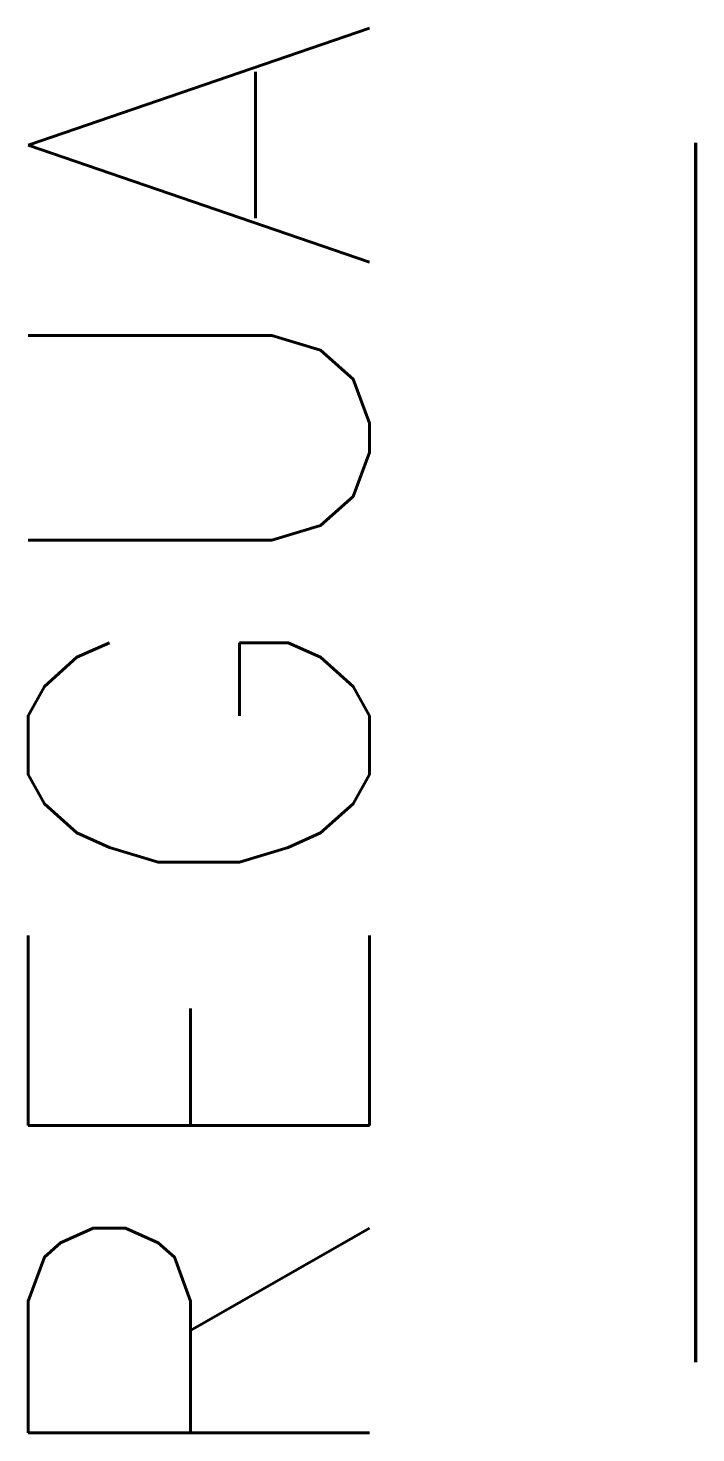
# Model space of a CAD drawing. Header units: millimetres. Extents: x 204.5 to 210, y 189.4 to 200.9.
import ezdxf
from ezdxf.enums import TextEntityAlignment as Align

# ---------------------------------------------------------------- set-up
doc = ezdxf.new("R2010")
doc.units = ezdxf.units.MM
doc.header["$MEASUREMENT"] = 0
doc.layers.get('0').update_dxf_attribs({"linetype": 'CONTINUOUS'})
doc.styles.add('ROMANS', font='romans')

msp = doc.modelspace()

# ---------------------------------------------------------------- linework, layer by layer
at = {"color": 3, "linetype": 'Continuous', "lineweight": 80}
msp.add_line((210, 190), (210, 200), dxfattribs=at)

# ---------------------------------------------------------------- texts
at = {"color": 7, "style": 'ROMANS'}
msp.add_attdef('REGUA', text='', height=2.8, rotation=90, dxfattribs=at).set_placement((207.321, 195), align=Align.CENTER)

doc.saveas('drawing.dxf')
